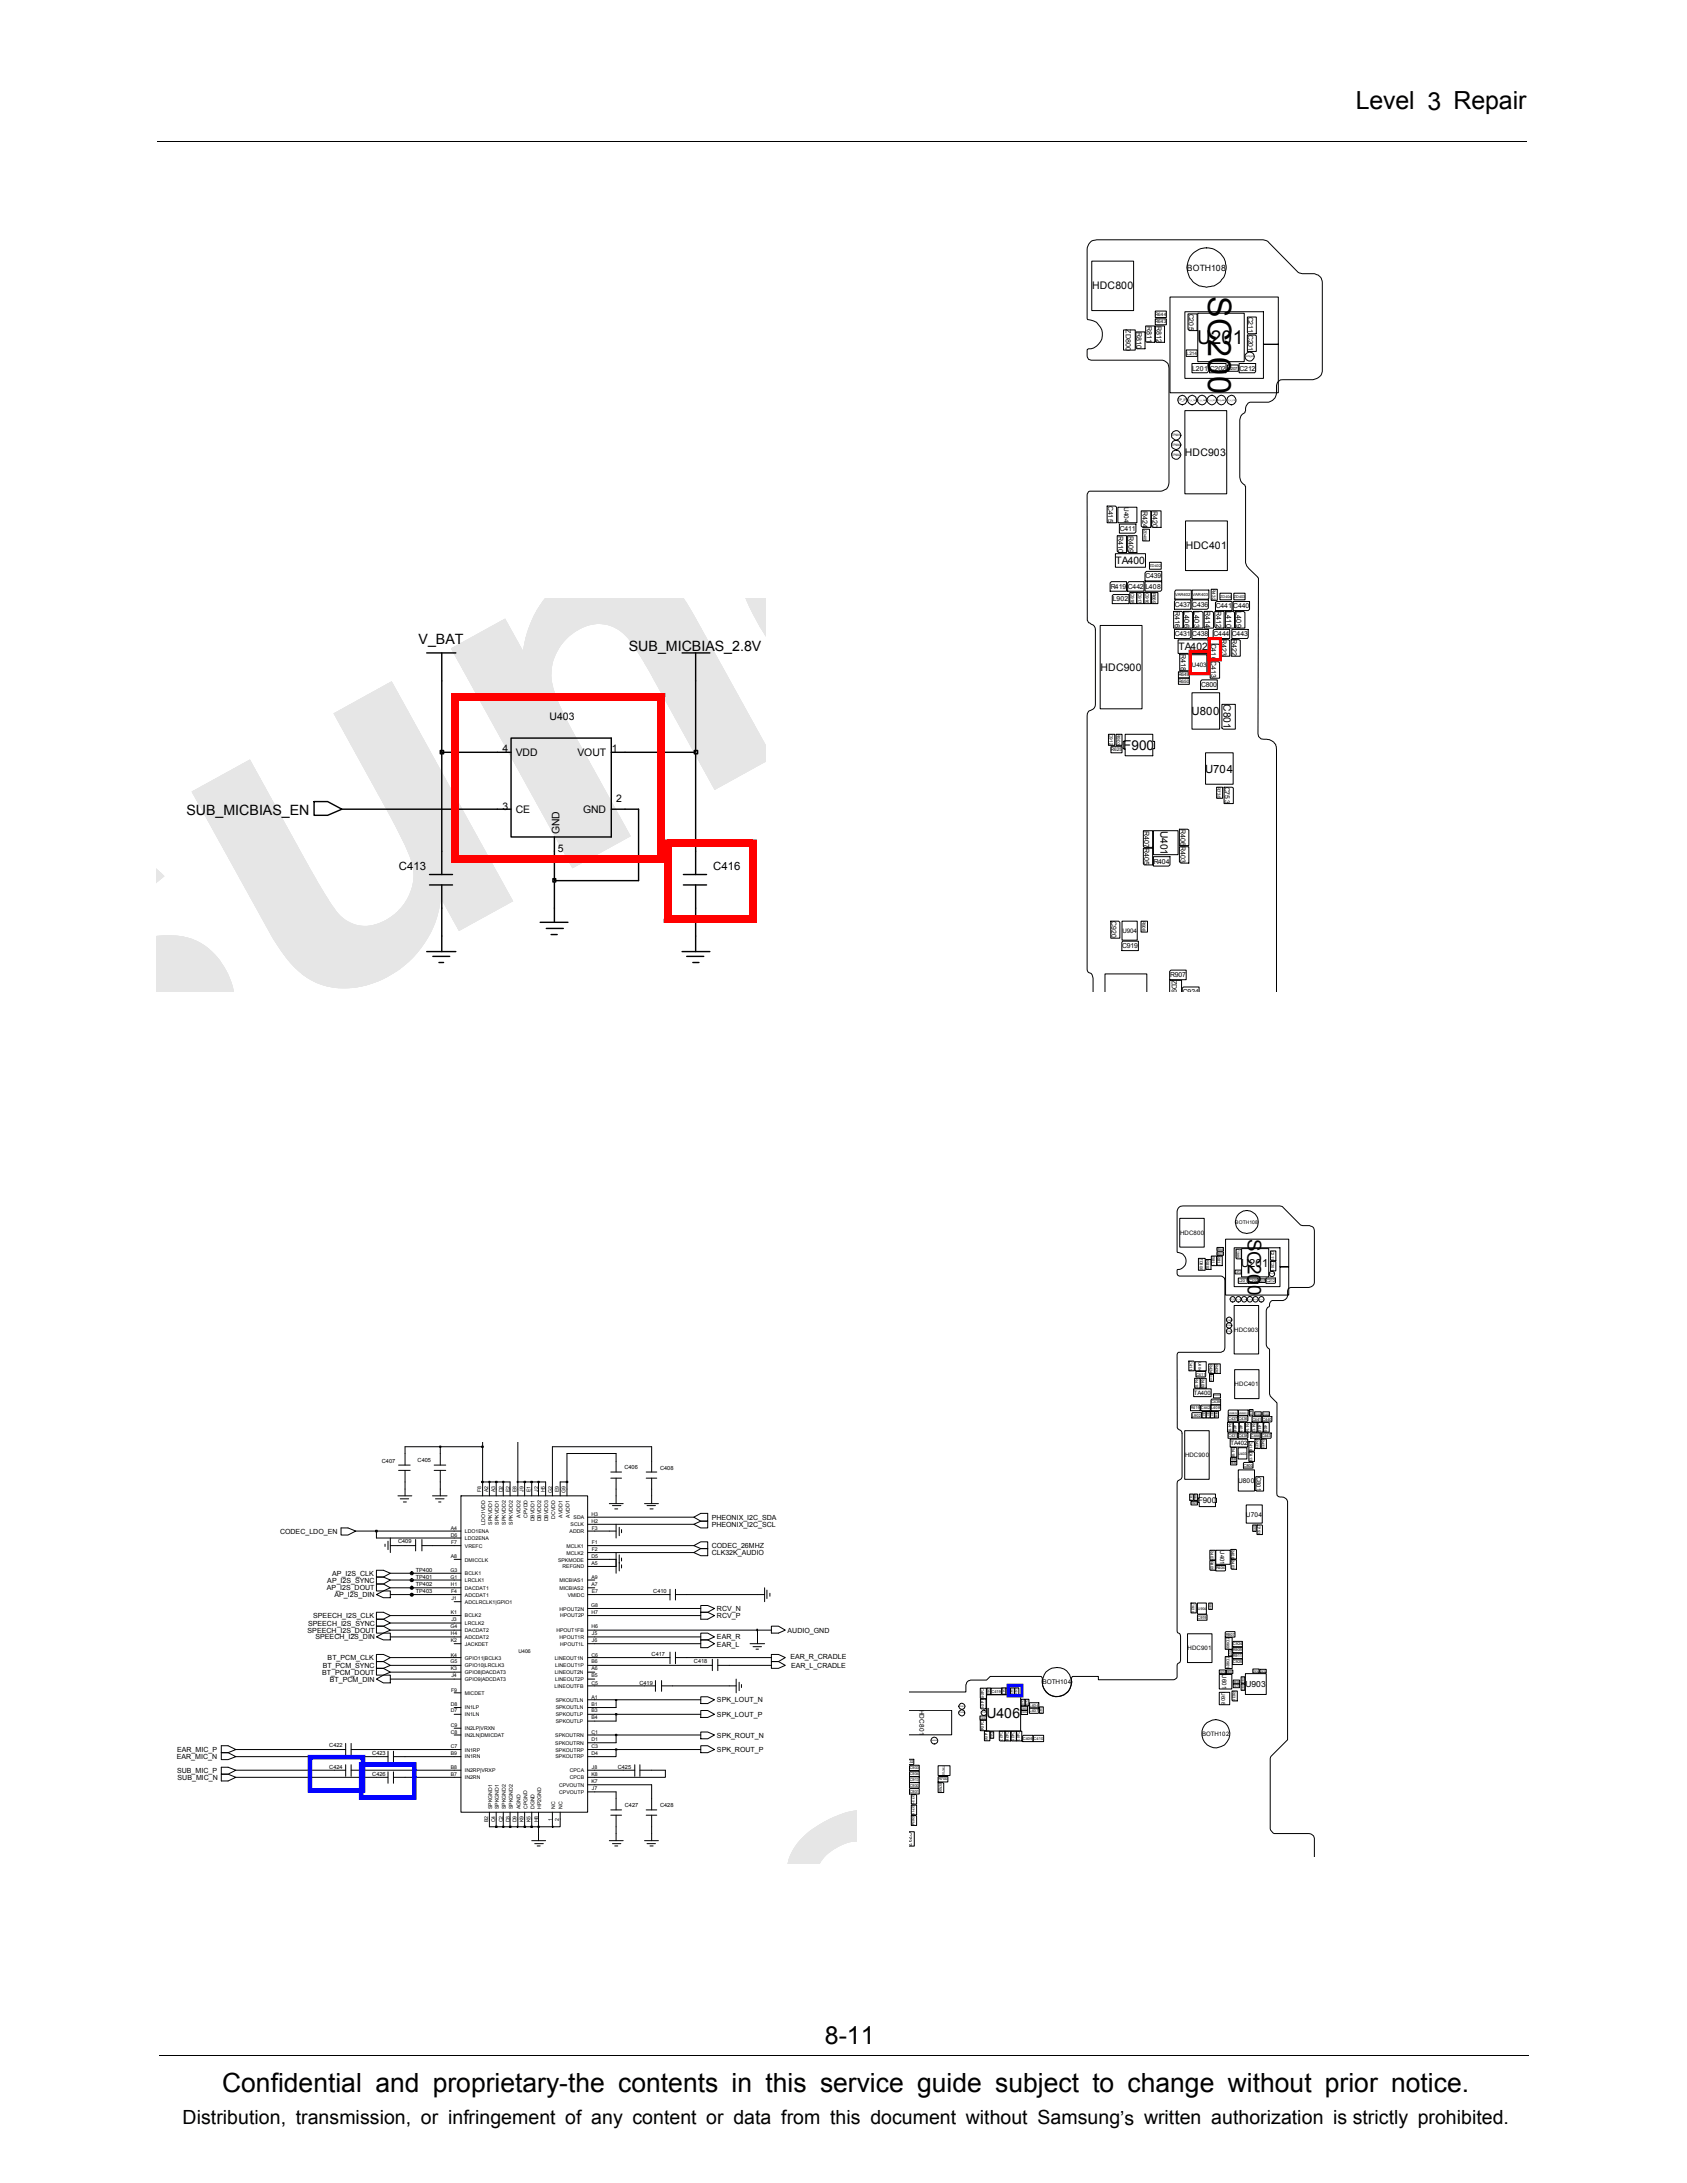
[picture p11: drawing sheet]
<svg xmlns="http://www.w3.org/2000/svg" width="216mm" height="279mm" viewBox="0 0 216 279" stroke-linecap="round" stroke-linejoin="round" font-family="sans-serif">
<defs><g id="words">
<g font-size="4.1">
<text x="154.6" y="40.6" transform="rotate(90 154.6 40.6)">C200</text>
<text x="154.6" y="37.9" transform="rotate(90 154.6 37.9)">S</text>
</g>
<text font-size="3.4" x="28.4" y="267.7">Confidential and proprietary-the contents in this service guide subject to change without prior notice.</text>
<g font-size="3.2">
<text x="173.5" y="14">Level 3 Repair</text>
<text x="105.6" y="261.6">8-11</text>
</g>
<text font-size="2.5" x="23.4" y="271.9">Distribution, transmission, or infringement of any content or data from this document without Samsung’s written authorization is strictly prohibited.</text>
<g font-size="2.4">
<text x="153.2" y="44.1">U201</text>
<text x="159.7" y="160.1" transform="rotate(90 159.7 160.1)">C200</text>
<text x="159.7" y="158.5" transform="rotate(90 159.7 158.5)">S</text>
</g>
<g font-size="1.8">
<text x="53.6" y="82.5">V_BAT</text>
<text x="80.5" y="83.3">SUB_MICBIAS_2.8V</text>
<text x="23.9" y="104.3">SUB_MICBIAS_EN</text>
<text x="126.3" y="219.9">U406</text>
</g>
<text font-size="1.7" x="143.7" y="96">F900</text>
<g font-size="1.5">
<text x="152.5" y="91.5">U800</text>
<text x="154.2" y="98.9">U704</text>
<text x="51.1" y="111.3">C413</text>
<text x="91.3" y="111.3">C416</text>
</g>
<text font-size="1.4" x="158.9" y="162.1">U201</text>
<g font-size="1.3">
<text x="139.8" y="37">HDC800</text>
<text x="151.6" y="58.4">HDC903</text>
<text x="151.8" y="70.3">HDC401</text>
<text x="142.8" y="72.2">TA400</text>
<text x="150.8" y="83.2">TA402</text>
<text x="140.8" y="85.9">HDC900</text>
<text x="70.3" y="92.1">U403</text>
<text x="156.6" y="90.1" transform="rotate(90 156.6 90.1)">C801</text>
<text x="64.3" y="96.3">4</text>
<text x="66" y="96.8">VDD</text>
<text x="73.9" y="96.8">VOUT</text>
<text x="78.3" y="96.3">1</text>
<text x="64.3" y="103.6">3</text>
<text x="66" y="104.1">CE</text>
<text x="71.6" y="106.8" transform="rotate(-90 71.6 106.8)">GND</text>
<text x="74.6" y="104.1">GND</text>
<text x="78.8" y="102.6">2</text>
<text x="148.5" y="106.3" transform="rotate(90 148.5 106.3)">U401</text>
<text x="71.4" y="109">5</text>
</g>
<g font-size="1.1">
<text x="151.9" y="34.6">BOTH108</text>
<text x="159.4" y="215.9">U903</text>
</g>
<text font-size="1" x="153.3" y="192.4">F900</text>
<g font-size=".9">
<text x="146.8" y="41.7" transform="rotate(90 146.8 41.7)">R811</text>
<text x="148" y="41.7" transform="rotate(90 148 41.7)">R812</text>
<text x="152.1" y="40.2" transform="rotate(90 152.1 40.2)">C205</text>
<text x="159.7" y="40.5" transform="rotate(90 159.7 40.5)">C211 C201</text>
<text x="144.1" y="42.1" transform="rotate(90 144.1 42.1)">ZD800</text>
<text x="145.5" y="42.5" transform="rotate(90 145.5 42.5)">R810</text>
<text x="152.6" y="47.4">L201 C202</text>
<text x="158.6" y="47.4">C212</text>
<text x="141.8" y="64.7" transform="rotate(90 141.8 64.7)">C415</text>
<text x="146.2" y="65.3" transform="rotate(90 146.2 65.3)">R424</text>
<text x="147.5" y="65.3" transform="rotate(90 147.5 65.3)">R420</text>
<text x="143.1" y="68.6" transform="rotate(90 143.1 68.6)">R410</text>
<text x="143.3" y="67.9">C411</text>
<text x="144.4" y="68.6" transform="rotate(90 144.4 68.6)">R409</text>
<text x="142.2" y="75.4">R419 C442 L408</text>
<text x="142.4" y="77">L902</text>
<text x="146.6" y="74">C439</text>
<text x="150.3" y="77.7">C437 C436</text>
<text x="155.6" y="77.8">C441 C440</text>
<text x="150.3" y="81.4">C431 C438</text>
<text x="150.4" y="78.2" transform="rotate(90 150.4 78.2)">R416</text>
<text x="151.1" y="83.7" transform="rotate(90 151.1 83.7)">R418</text>
<text x="151.6" y="78.2" transform="rotate(90 151.6 78.2)">L406</text>
<text x="152.8" y="78.2" transform="rotate(90 152.8 78.2)">L403</text>
<text x="154.2" y="78.2" transform="rotate(90 154.2 78.2)">R414</text>
<text x="155" y="82.4" transform="rotate(90 155 82.4)">C416C413</text>
<text x="155.3" y="81.4">C444 C443</text>
<text x="155.6" y="78.2" transform="rotate(90 155.6 78.2)">R412</text>
<text x="156.3" y="81.8" transform="rotate(90 156.3 81.8)">R423</text>
<text x="156.9" y="78.2" transform="rotate(90 156.9 78.2)">L410</text>
<text x="157.6" y="81.8" transform="rotate(90 157.6 81.8)">R422</text>
<text x="158.2" y="78.2" transform="rotate(90 158.2 78.2)">L409</text>
<text x="153.7" y="87.9">C800</text>
<text x="156.8" y="100.7" transform="rotate(90 156.8 100.7)">C753</text>
<text x="146.4" y="106.3" transform="rotate(90 146.4 106.3)">R407R405</text>
<text x="151.1" y="106.1" transform="rotate(90 151.1 106.1)">R406R403</text>
<text x="147.7" y="110.5">R404</text>
<text x="142.3" y="117.9" transform="rotate(90 142.3 117.9)">C920</text>
<text x="143.6" y="121.3">C919</text>
<text x="149.8" y="125.1">R907</text>
<text x="150" y="125.4" transform="rotate(90 150 125.4)">ZD9</text>
<text x="151.4" y="127.2">C924</text>
<text x="35.8" y="196.3">CODEC_LDO_EN</text>
<text x="91.1" y="194.5">PHEONIX_I2C_SDA</text>
<text x="91.1" y="195.4">PHEONIX_I2C_SCL</text>
<text x="41.8" y="203.6">AP_I2S_DOUT</text>
<text x="41.9" y="202.6">AP_I2S_SYNC</text>
<text x="42.5" y="201.7">AP_I2S_CLK</text>
<text x="91.1" y="199.1">CLK32K_AUDIO</text>
<text x="91.1" y="198.2">CODEC_26MHZ</text>
<text x="39.4" y="209">SPEECH_I2S_DOUT</text>
<text x="39.4" y="208.1">SPEECH_I2S_SYNC</text>
<text x="40.1" y="207.1">SPEECH_I2S_CLK</text>
<text x="40.4" y="209.8">SPEECH_I2S_DIN</text>
<text x="42.8" y="204.4">AP_I2S_DIN</text>
<text x="91.8" y="209.8">EAR_R</text>
<text x="91.8" y="207.1">RCV_P</text>
<text x="91.8" y="206.2">RCV_N</text>
<text x="100.8" y="209">AUDIO_GND</text>
<text x="41.2" y="214.3">BT_PCM_DOUT</text>
<text x="41.3" y="213.5">BT_PCM_SYNC</text>
<text x="41.9" y="212.5">BT_PCM_CLK</text>
<text x="42.2" y="215.2">BT_PCM_DIN</text>
<text x="91.8" y="210.7">EAR_L</text>
<text x="101.2" y="212.3">EAR_R_CRADLE</text>
<text x="101.2" y="213.5">EAR_L_CRADLE</text>
<text x="91.8" y="219.8">SPK_LOUT_P</text>
<text x="91.8" y="217.9">SPK_LOUT_N</text>
<text x="22.6" y="225.1">EAR_MIC_N</text>
<text x="22.7" y="224.3">EAR_MIC_P</text>
<text x="22.7" y="226.9">SUB_MIC_P</text>
<text x="22.7" y="227.8">SUB_MIC_N</text>
<text x="91.8" y="224.3">SPK_ROUT_P</text>
<text x="91.8" y="222.4">SPK_ROUT_N</text>
</g>
<g font-size=".8">
<text x="143.8" y="64.9" transform="rotate(90 143.8 64.9)">U404</text>
<text x="152.5" y="85.4">U403</text>
<text x="143.7" y="119.4">U904</text>
<text x="151" y="158">HDC800</text>
<text x="157.9" y="170.5">HDC903</text>
<text x="152.8" y="178.5">TA400</text>
<text x="158" y="177.4">HDC401</text>
<text x="157.5" y="185">TA402</text>
<text x="151.7" y="186.5">HDC900</text>
<text x="158.5" y="189.8">U800</text>
<text x="160.8" y="189" transform="rotate(90 160.8 189)">C801</text>
<text x="159.4" y="194.1">U704</text>
<text x="156.1" y="198.4" transform="rotate(90 156.1 198.4)">U401</text>
<text x="133.4" y="215.6">BOTH104</text>
<text x="152" y="211.2">HDC901</text>
<text x="156.4" y="214.3" transform="rotate(90 156.4 214.3)">U601</text>
<text x="117.7" y="218.8" transform="rotate(90 117.7 218.8)">HDC801</text>
<text x="153.8" y="222.2">BOTH102</text>
<text x="116.1" y="234.4" transform="rotate(90 116.1 234.4)">C737</text>
</g>
<g font-size=".7">
<text x="48.9" y="187.2">C407</text>
<text x="53.4" y="187.1">C405</text>
<text x="61.6" y="191" transform="rotate(-90 61.6 191)">F8</text>
<text x="62.5" y="191" transform="rotate(-90 62.5 191)">A2</text>
<text x="63.4" y="191" transform="rotate(-90 63.4 191)">A3</text>
<text x="64.4" y="191" transform="rotate(-90 64.4 191)">D2</text>
<text x="65.2" y="191" transform="rotate(-90 65.2 191)">E2</text>
<text x="66.1" y="191" transform="rotate(-90 66.1 191)">E8</text>
<text x="67" y="190.9" transform="rotate(-90 67 190.9)">J9</text>
<text x="67.9" y="191" transform="rotate(-90 67.9 191)">E1</text>
<text x="68.9" y="190.9" transform="rotate(-90 68.9 190.9)">J2</text>
<text x="69.7" y="191" transform="rotate(-90 69.7 191)">H5</text>
<text x="70.7" y="191" transform="rotate(-90 70.7 191)">G2</text>
<text x="71.5" y="191" transform="rotate(-90 71.5 191)">E9</text>
<text x="72.4" y="191" transform="rotate(-90 72.4 191)">G9</text>
<text x="79.9" y="188">C406</text>
<text x="84.5" y="188.1">C408</text>
<text x="50.9" y="197.5">C409</text>
<text x="57.7" y="196.7">D6</text>
<text x="57.7" y="195.8">A4</text>
<text x="57.7" y="197.6">F7</text>
<text x="59.5" y="197.1">LDO2ENA</text>
<text x="59.5" y="196.2">LDO1ENA</text>
<text x="62.1" y="195.2" transform="rotate(-90 62.1 195.2)">LDO1VDD</text>
<text x="63" y="195.1" transform="rotate(-90 63 195.1)">SPKVDD1</text>
<text x="63.9" y="195.1" transform="rotate(-90 63.9 195.1)">SPKVDD1</text>
<text x="64.7" y="195.1" transform="rotate(-90 64.7 195.1)">SPKVDD2</text>
<text x="65.6" y="195.1" transform="rotate(-90 65.6 195.1)">SPKVDD2</text>
<text x="66.6" y="194.2" transform="rotate(-90 66.6 194.2)">AVDD2</text>
<text x="67.5" y="194.3" transform="rotate(-90 67.5 194.3)">CPVDD</text>
<text x="68.4" y="194.7" transform="rotate(-90 68.4 194.7)">DBVDD1</text>
<text x="69.3" y="194.7" transform="rotate(-90 69.3 194.7)">DBVDD2</text>
<text x="70.1" y="194.7" transform="rotate(-90 70.1 194.7)">DBVDD3</text>
<text x="71" y="194.4" transform="rotate(-90 71 194.4)">DCVDD</text>
<text x="72" y="194.2" transform="rotate(-90 72 194.2)">AVDD1</text>
<text x="72.9" y="196.2">ADDR</text>
<text x="72.9" y="194.2" transform="rotate(-90 72.9 194.2)">AVDD1</text>
<text x="73" y="195.3">SCLK</text>
<text x="73.4" y="194.5">SDA</text>
<text x="75.7" y="194.9">H2</text>
<text x="75.7" y="194">H3</text>
<text x="75.7" y="197.6">F1</text>
<text x="75.7" y="195.8">F3</text>
<text x="53.2" y="203">TP402</text>
<text x="53.2" y="202.1">TP401</text>
<text x="53.2" y="201.2">TP400</text>
<text x="53.2" y="203.9">TP403</text>
<text x="57.7" y="202.1">G1</text>
<text x="57.7" y="201.2">G3</text>
<text x="57.7" y="199.3">A8</text>
<text x="57.7" y="203">H1</text>
<text x="57.7" y="203.9">F4</text>
<text x="59.5" y="199.9">DMICCLK</text>
<text x="59.5" y="198.1">VREFC</text>
<text x="59.5" y="202.5">LRCLK1</text>
<text x="59.5" y="203.5">DACDAT1</text>
<text x="59.5" y="201.6">BCLK1</text>
<text x="71.4" y="199.9">SPKMODE</text>
<text x="71.6" y="202.5">MICBIAS1</text>
<text x="71.6" y="203.5">MICBIAS2</text>
<text x="72" y="200.7">REFGND</text>
<text x="72.5" y="198.1">MCLK1</text>
<text x="72.5" y="199">MCLK2</text>
<text x="75.7" y="202.1">A9</text>
<text x="75.7" y="199.3">D5</text>
<text x="75.7" y="200.3">A5</text>
<text x="75.7" y="203">A7</text>
<text x="75.7" y="203.9">E7</text>
<text x="75.7" y="198.5">F2</text>
<text x="83.6" y="203.9">C410</text>
<text x="57.7" y="208.4">G4</text>
<text x="57.7" y="206.6">K1</text>
<text x="57.7" y="209.3">H4</text>
<text x="57.8" y="204.8">J1</text>
<text x="57.8" y="207.5">J3</text>
<text x="59.5" y="207">BCLK2</text>
<text x="59.5" y="209.7">ADCDAT2</text>
<text x="59.5" y="205.2">ADCLRCLK1|GPIO1</text>
<text x="59.5" y="208">LRCLK2</text>
<text x="59.5" y="208.9">DACDAT2</text>
<text x="59.5" y="204.4">ADCDAT1</text>
<text x="71.2" y="208.9">HPOUT1FB</text>
<text x="71.6" y="206.1">HPOUT2N</text>
<text x="71.6" y="209.7">HPOUT1R</text>
<text x="71.7" y="207">HPOUT2P</text>
<text x="72.7" y="204.4">VMIDC</text>
<text x="75.7" y="205.7">G8</text>
<text x="75.7" y="208.4">H6</text>
<text x="75.7" y="206.6">H7</text>
<text x="75.8" y="209.3">J5</text>
<text x="57.7" y="212.9">G5</text>
<text x="57.7" y="210.2">K2</text>
<text x="57.7" y="213.8">K3</text>
<text x="57.7" y="212">K4</text>
<text x="57.8" y="214.7">J4</text>
<text x="59.5" y="210.7">JACKDET</text>
<text x="59.5" y="214.3">GPIO8|DACDAT3</text>
<text x="59.5" y="212.4">GPIO11|BCLK3</text>
<text x="59.5" y="215.2">GPIO9|ADCDAT3</text>
<text x="59.5" y="213.4">GPIO10|LRCLK3</text>
<text x="66.4" y="211.5">U406</text>
<text x="71" y="212.4">LINEOUT1N</text>
<text x="71" y="214.3">LINEOUT2N</text>
<text x="71.1" y="215.2">LINEOUT2P</text>
<text x="71.1" y="213.4">LINEOUT1P</text>
<text x="71.7" y="210.7">HPOUT1L</text>
<text x="75.7" y="215.6">C5</text>
<text x="75.7" y="212">C6</text>
<text x="75.7" y="214.7">B5</text>
<text x="75.7" y="212.9">B6</text>
<text x="75.7" y="213.8">A6</text>
<text x="75.8" y="210.2">J6</text>
<text x="81.8" y="215.6">C419</text>
<text x="83.4" y="212">C417</text>
<text x="88.8" y="212.8">C418</text>
<text x="57.7" y="219.2">D7</text>
<text x="57.7" y="218.3">D8</text>
<text x="57.7" y="221.9">C8</text>
<text x="57.7" y="221">C9</text>
<text x="57.7" y="216.5">F9</text>
<text x="59.5" y="219.7">IN1LN</text>
<text x="59.5" y="218.8">IN1LP</text>
<text x="59.5" y="216.9">MICDET</text>
<text x="59.5" y="221.4">IN2LP|VRXN</text>
<text x="71" y="216">LINEOUTFB</text>
<text x="71.1" y="218.8">SPKOUTLN</text>
<text x="71.1" y="217.8">SPKOUTLN</text>
<text x="71.1" y="219.7">SPKOUTLP</text>
<text x="71.1" y="220.6">SPKOUTLP</text>
<text x="75.7" y="218.3">B1</text>
<text x="75.7" y="217.4">A1</text>
<text x="75.7" y="220">B4</text>
<text x="75.7" y="219.2">B3</text>
<text x="75.7" y="221.9">C1</text>
<text x="42.1" y="226.4">C424</text>
<text x="42.1" y="223.6">C422</text>
<text x="47.6" y="227.3">C426</text>
<text x="47.6" y="224.6">C423</text>
<text x="57.7" y="223.7">C7</text>
<text x="57.7" y="227.3">B7</text>
<text x="57.7" y="226.4">B8</text>
<text x="57.7" y="224.6">B9</text>
<text x="59.5" y="224.2">IN1RP</text>
<text x="59.5" y="222.3">IN2LN|DMICDAT</text>
<text x="59.5" y="227.7">IN2RN</text>
<text x="59.5" y="226.8">IN2RP|VRXP</text>
<text x="59.5" y="225.1">IN1RN</text>
<text x="71.1" y="223.3">SPKOUTRN</text>
<text x="71.1" y="222.3">SPKOUTRN</text>
<text x="71.1" y="225.1">SPKOUTRP</text>
<text x="71.1" y="224.2">SPKOUTRP</text>
<text x="72.9" y="226.8">CPCA</text>
<text x="72.9" y="227.7">CPCB</text>
<text x="75.7" y="224.6">D4</text>
<text x="75.7" y="223.7">C3</text>
<text x="75.7" y="222.8">D1</text>
<text x="75.7" y="227.3">K8</text>
<text x="75.8" y="226.4">J8</text>
<text x="79.1" y="226.4">C425</text>
<text x="62.5" y="233.3" transform="rotate(-90 62.5 233.3)">B2</text>
<text x="63" y="231.6" transform="rotate(-90 63 231.6)">SPKGND1</text>
<text x="63.4" y="233.3" transform="rotate(-90 63.4 233.3)">C4</text>
<text x="63.9" y="231.6" transform="rotate(-90 63.9 231.6)">SPKGND1</text>
<text x="64.4" y="233.3" transform="rotate(-90 64.4 233.3)">C2</text>
<text x="64.7" y="231.6" transform="rotate(-90 64.7 231.6)">SPKGND2</text>
<text x="65.2" y="233.3" transform="rotate(-90 65.2 233.3)">D3</text>
<text x="65.6" y="231.6" transform="rotate(-90 65.6 231.6)">SPKGND2</text>
<text x="66.1" y="233.3" transform="rotate(-90 66.1 233.3)">D9</text>
<text x="66.6" y="231.6" transform="rotate(-90 66.6 231.6)">AGND</text>
<text x="67" y="233.3" transform="rotate(-90 67 233.3)">K9</text>
<text x="67.5" y="231.6" transform="rotate(-90 67.5 231.6)">CPGND</text>
<text x="67.9" y="233.3" transform="rotate(-90 67.9 233.3)">K5</text>
<text x="68.4" y="231.6" transform="rotate(-90 68.4 231.6)">DGND</text>
<text x="68.9" y="233.3" transform="rotate(-90 68.9 233.3)">H8</text>
<text x="69.3" y="231.6" transform="rotate(-90 69.3 231.6)">HP2GND</text>
<text x="70.7" y="233" transform="rotate(-90 70.7 233)">1</text>
<text x="71" y="231.6" transform="rotate(-90 71 231.6)">NC</text>
<text x="71.5" y="233" transform="rotate(-90 71.5 233)">2</text>
<text x="71.5" y="228.7">CPVOUTN</text>
<text x="71.6" y="229.6">CPVOUTP</text>
<text x="72" y="231.6" transform="rotate(-90 72 231.6)">NC</text>
<text x="75.7" y="228.2">K7</text>
<text x="75.8" y="229.1">J7</text>
<text x="80" y="231.2">C427</text>
<text x="84.5" y="231.2">C428</text>
</g>
<g font-size=".6">
<text x="147.8" y="41.4">R643</text>
<text x="147.8" y="40.4">R644</text>
<text x="151.8" y="45.4">L214</text>
<text x="144.7" y="75.8" transform="rotate(90 144.7 75.8)">C918</text>
<text x="145.6" y="75.8" transform="rotate(90 145.6 75.8)">C917</text>
<text x="146.6" y="75.8" transform="rotate(90 146.6 75.8)">C916</text>
<text x="147.5" y="75.8" transform="rotate(90 147.5 75.8)">R669</text>
<text x="155.1" y="75.4" transform="rotate(90 155.1 75.4)">R432</text>
<text x="150.8" y="86.6">R649</text>
<text x="150.8" y="87.4">R650</text>
<text x="142" y="93.9" transform="rotate(90 142 93.9)">C912</text>
<text x="142.9" y="94" transform="rotate(90 142.9 94)">R903</text>
<text x="142.2" y="96.2">R625</text>
<text x="155.8" y="100.7" transform="rotate(90 155.8 100.7)">R735</text>
<text x="146.2" y="117.9" transform="rotate(90 146.2 117.9)">R908</text>
<text x="158.1" y="156.6">BOTH108</text>
<text x="156.3" y="216.6" transform="rotate(90 156.3 216.6)">U608</text>
</g>
<g font-size=".5">
<text x="157.1" y="47.3">C207</text>
<text x="146.4" y="67.8" transform="rotate(90 146.4 67.8)">ZD405</text>
<text x="147.1" y="72.5">ZD402</text>
<text x="150.4" y="76.3">VAR402 VAR403</text>
<text x="156.2" y="76.5">ZD404 ZD403</text>
<text x="153.5" y="161" transform="rotate(90 153.5 161)">ZD800</text>
<text x="154.3" y="161.2" transform="rotate(90 154.3 161.2)">R810</text>
<text x="155.1" y="160.8" transform="rotate(90 155.1 160.8)">R811</text>
<text x="155.8" y="160.8" transform="rotate(90 155.8 160.8)">R812</text>
<text x="158.2" y="159.9" transform="rotate(90 158.2 159.9)">C205</text>
<text x="162.7" y="160.1" transform="rotate(90 162.7 160.1)">C211 C201</text>
<text x="158.5" y="164.1">L201 C202</text>
<text x="162" y="164.1">C212</text>
<text x="152.2" y="174.2" transform="rotate(90 152.2 174.2)">C415</text>
<text x="153" y="176.4" transform="rotate(90 153 176.4)">R410</text>
<text x="153.1" y="176.1">C411</text>
<text x="153.4" y="174.3" transform="rotate(90 153.4 174.3)">U404</text>
<text x="153.8" y="176.4" transform="rotate(90 153.8 176.4)">R409</text>
<text x="154.8" y="174.5" transform="rotate(90 154.8 174.5)">R424</text>
<text x="155" y="179.6">C439</text>
<text x="155.5" y="174.5" transform="rotate(90 155.5 174.5)">R420</text>
<text x="152.4" y="180.4">R419 C442 L408</text>
<text x="152.6" y="181.3">L902</text>
<text x="157.2" y="183.9">C431 C438</text>
<text x="157.2" y="181.7">C437 C436</text>
<text x="157.2" y="182.1" transform="rotate(90 157.2 182.1)">R416</text>
<text x="157.6" y="185.2" transform="rotate(90 157.6 185.2)">R418</text>
<text x="157.9" y="182.1" transform="rotate(90 157.9 182.1)">L406</text>
<text x="158.6" y="182.1" transform="rotate(90 158.6 182.1)">L403</text>
<text x="159.5" y="182.1" transform="rotate(90 159.5 182.1)">R414</text>
<text x="159.9" y="184.5" transform="rotate(90 159.9 184.5)">C416C413</text>
<text x="160.1" y="183.9">C444 C443</text>
<text x="160.3" y="182.1" transform="rotate(90 160.3 182.1)">R412</text>
<text x="160.3" y="181.8">C441 C440</text>
<text x="160.7" y="184.1" transform="rotate(90 160.7 184.1)">R423</text>
<text x="161" y="182.1" transform="rotate(90 161 182.1)">L410</text>
<text x="161.5" y="184.1" transform="rotate(90 161.5 184.1)">R422</text>
<text x="161.8" y="182.1" transform="rotate(90 161.8 182.1)">L409</text>
<text x="158.5" y="186.2">U403</text>
<text x="159.2" y="187.7">C800</text>
<text x="161" y="195.1" transform="rotate(90 161 195.1)">C753</text>
<text x="154.9" y="198.4" transform="rotate(90 154.9 198.4)">R407R405</text>
<text x="155.6" y="200.9">R404</text>
<text x="157.6" y="198.3" transform="rotate(90 157.6 198.3)">R406R403</text>
<text x="152.5" y="205.2" transform="rotate(90 152.5 205.2)">C920</text>
<text x="153.2" y="207.2">C919</text>
<text x="153.3" y="206.1">U904</text>
<text x="156.9" y="209.4">R907</text>
<text x="157" y="209.5" transform="rotate(90 157 209.5)">ZD900</text>
<text x="157" y="212" transform="rotate(90 157 212)">ZD901</text>
<text x="157.8" y="210.6">C924</text>
<text x="157.8" y="212.9">C925</text>
<text x="157.8" y="211.3">R909</text>
<text x="157.8" y="212.1">R911</text>
<text x="125.5" y="216" transform="rotate(90 125.5 216)">C405L401</text>
<text x="125.5" y="220.2" transform="rotate(90 125.5 220.2)">C404</text>
<text x="126" y="221.5" transform="rotate(90 126 221.5)">L400</text>
<text x="126.9" y="216.6">C419</text>
<text x="128" y="221.6" transform="rotate(90 128 221.6)">C427</text>
<text x="128.7" y="221.6" transform="rotate(90 128.7 221.6)">C428</text>
<text x="129.4" y="221.6" transform="rotate(90 129.4 221.6)">C425</text>
<text x="130.2" y="221.6" transform="rotate(90 130.2 221.6)">C403</text>
<text x="131.7" y="218.4">L404</text>
<text x="131.7" y="219.1">L407</text>
<text x="157.7" y="216.4" transform="rotate(90 157.7 216.4)">R630</text>
<text x="116.4" y="225.7">32</text>
<text x="116.4" y="226.5">C933</text>
<text x="116.4" y="227.2">C934</text>
<text x="116.4" y="227.9">C913</text>
<text x="120.1" y="227.9">R700</text>
<text x="130.9" y="222.7">C406 C410</text>
<text x="116.4" y="228.7">C930</text>
<text x="116.4" y="229.4">C931</text>
<text x="116.7" y="229.7" transform="rotate(90 116.7 229.7)">R721R715R624</text>
<text x="120.2" y="228.2" transform="rotate(90 120.2 228.2)">R705</text>
</g>
<g font-size=".4">
<text x="150.7" y="51.4">TP_IF</text>
<text x="149.9" y="57.1">TP900</text>
<text x="149.9" y="55.9">TP901</text>
<text x="149.9" y="58.4">TP902</text>
<text x="120.6" y="226" transform="rotate(90 120.6 226)">TR700</text>
</g>
<g font-size=".3">
<text x="159.4" y="45.7">GPS_EN</text>
<text x="155.7" y="160.6">R643</text>
<text x="155.7" y="160">R644</text>
<text x="158.1" y="162.9">L214</text>
<text x="161.1" y="164">C207</text>
<text x="154.9" y="176" transform="rotate(90 154.9 176)">ZD405</text>
<text x="155.3" y="178.7">ZD402</text>
<text x="153.9" y="180.7" transform="rotate(90 153.9 180.7)">C918</text>
<text x="154.5" y="180.7" transform="rotate(90 154.5 180.7)">C917</text>
<text x="155" y="180.7" transform="rotate(90 155 180.7)">C916</text>
<text x="155.6" y="180.7" transform="rotate(90 155.6 180.7)">R669</text>
<text x="157.2" y="180.9">VAR402 VAR403</text>
<text x="160" y="180.4" transform="rotate(90 160 180.4)">R432</text>
<text x="160.6" y="181.1">ZD404</text>
<text x="161.6" y="181.1">ZD403</text>
<text x="152.3" y="191.2" transform="rotate(90 152.3 191.2)">C912</text>
<text x="152.9" y="191.2" transform="rotate(90 152.9 191.2)">R903</text>
<text x="157.5" y="186.9">R649</text>
<text x="157.5" y="187.4">R650</text>
<text x="152.4" y="192.5">R625</text>
<text x="160.4" y="195.2" transform="rotate(90 160.4 195.2)">R735</text>
<text x="154.8" y="205.1" transform="rotate(90 154.8 205.1)">R908</text>
<text x="156.1" y="214.1">C679 R639</text>
<text x="157.3" y="211.1" transform="rotate(90 157.3 211.1)">C921</text>
<text x="157.8" y="215.4">R638</text>
<text x="157.9" y="215.9">C678</text>
<text x="158.9" y="214.6" transform="rotate(90 158.9 214.6)">R904 R906</text>
<text x="160.4" y="214">C914 C915</text>
<text x="125.4" y="220">C408</text>
<text x="126.4" y="216" transform="rotate(90 126.4 216)">C407</text>
<text x="126.8" y="221.6" transform="rotate(90 126.8 221.6)">C402</text>
<text x="128.3" y="216" transform="rotate(90 128.3 216)">C417</text>
<text x="128.9" y="216" transform="rotate(90 128.9 216)">C418</text>
<text x="129.4" y="216" transform="rotate(90 129.4 216)">C426</text>
<text x="130" y="216" transform="rotate(90 130 216)">C424</text>
<text x="130.7" y="219.3">C409</text>
<text x="130.7" y="218.8">C423</text>
<text x="130.8" y="217.5" transform="rotate(90 130.8 217.5)">C422</text>
<text x="131.3" y="217.5" transform="rotate(90 131.3 217.5)">C432</text>
<text x="133.1" y="218.4" transform="rotate(90 133.1 218.4)">C429</text>
</g>
<g font-size=".2">
<text x="152" y="51.3">TP_U_TXD TP_U_RXD TP_U_RTS</text>
<text x="155.8" y="51.3">GPS_nRST TP_U_CTS</text>
<text x="157.4" y="166.4">TP_IF</text>
<text x="156.9" y="169.7">TP900</text>
<text x="156.9" y="169">TP901</text>
<text x="156.9" y="170.5">TP902</text>
<text x="122.7" y="219.3">TP400</text>
<text x="122.7" y="218.5">TP403</text>
<text x="125.6" y="219.3">TP700</text>
<text x="119.1" y="222.9">CMC800</text>
</g>
</g></defs>
<path d="M20.2 18.1h175.3M20.4 263h175.3" fill="none" stroke="#000" stroke-width=".13"/>
<g fill="#e6e6e6">
<path d="M20 124.7v2.2zM20 108.7v2.4l1 1-1 5.2v-1.6v7.2v-3a8.1 8.1 0 0 1 7.2 2 10.5 10.5 0 0 1 2.8 5h.1h-10.1h2.4h-2.4zM24.5 101.3l7.5-4.1 7.1 13a43.9 43.9 0 0 0 4.4 7 4.7 4.7 0 0 0 5.9 .6 6.5 6.5 0 0 0 2.6-9.2l-2.4-4.7-6.9-12.6 7.4-4.1 15.6 28.1-7 3.8-2.3-4.2a12.8 12.8 0 0 1-13.1 11.6 9 9 0 0 1-6.7-4l-1.7-2.4zM57.7 83l6.9-3.8 2.3 4.1a14.3 14.3 0 0 1 2.6-6.5l.5-.3h17.2l.8 .8 1.2 2.2 8.8 17.5-6.5 4.1-8.3-14.9-1.6-2.8a7 7 0 0 0-3.4-3.3 5.3 5.3 0 0 0-5.4 1.4 6.6 6.6 0 0 0-1.5 7.9l1.7 3.8 7.7 13.8-7.4 4.1zM93.9 76.5h4.1v24.2v-22.5v10.8v-7.5l-1.6-2.8-.8-1.8-.4-.4zM98 76.5v4.5z"/>
<path d="M20 126.9h3.5zM20 126.9h36.8zM27.1 126.9h16.5zM51.5 126.9h32.3zM59.4 126.9h12.3zM78.7 126.9h19.3zM98 113.7v13.2zM98 103.2v11zM98 113.9v13zM98 100.1v26.8zM98 115.8v11.1zM98 78.3v42.9z"/>
<path d="M20 124.7v2.2zM20 108.7v2.4l1 1-1 5.2v-1.6v7.2v-3a8.1 8.1 0 0 1 7.2 2 10.5 10.5 0 0 1 2.8 5h.1h-10.1h2.4h-2.4zM24.5 101.3l7.5-4.1 7.1 13a43.9 43.9 0 0 0 4.4 7 4.7 4.7 0 0 0 5.9 .6 6.5 6.5 0 0 0 2.6-9.2l-2.4-4.7-6.9-12.6 7.4-4.1 15.6 28.1-7 3.8-2.3-4.2a12.8 12.8 0 0 1-13.1 11.6 9 9 0 0 1-6.7-4l-1.7-2.4zM57.7 83l6.9-3.8 2.3 4.1a14.3 14.3 0 0 1 2.6-6.5l.5-.3h17.2l.8 .8 1.2 2.2 8.8 17.5-6.5 4.1-8.3-14.9-1.6-2.8a7 7 0 0 0-3.4-3.3 5.3 5.3 0 0 0-5.4 1.4 6.6 6.6 0 0 0-1.5 7.9l1.7 3.8 7.7 13.8-7.4 4.1zM93.9 76.5h4.1v24.2v-22.5v10.8v-7.5l-1.6-2.8-.8-1.8-.4-.4zM98 76.5v4.5z"/>
<path d="M20 126.9h3.5zM20 126.9h36.8zM27.1 126.9h16.5zM51.5 126.9h32.3zM59.4 126.9h12.3zM78.7 126.9h19.3zM98 113.7v13.2zM98 103.2v11zM98 113.9v13zM98 100.1v26.8zM98 115.8v11.1zM98 78.3v42.9z"/>
<path d="M20 124.7v2.2zM20 108.7v2.4l1 1-1 5.2v-1.6v7.2v-3a8.1 8.1 0 0 1 7.2 2 10.5 10.5 0 0 1 2.8 5h.1h-10.1h2.4h-2.4zM24.5 101.3l7.5-4.1 7.1 13a43.9 43.9 0 0 0 4.4 7 4.7 4.7 0 0 0 5.9 .6 6.5 6.5 0 0 0 2.6-9.2l-2.4-4.7-6.9-12.6 7.4-4.1 15.6 28.1-7 3.8-2.3-4.2a12.8 12.8 0 0 1-13.1 11.6 9 9 0 0 1-6.7-4l-1.7-2.4zM57.7 83l6.9-3.8 2.3 4.1a14.3 14.3 0 0 1 2.6-6.5l.5-.3h17.2l.8 .8 1.2 2.2 8.8 17.5-6.5 4.1-8.3-14.9-1.6-2.8a7 7 0 0 0-3.4-3.3 5.3 5.3 0 0 0-5.4 1.4 6.6 6.6 0 0 0-1.5 7.9l1.7 3.8 7.7 13.8-7.4 4.1zM93.9 76.5h4.1v24.2v-22.5v10.8v-7.5l-1.6-2.8-.8-1.8-.4-.4zM98 76.5v4.5z"/>
<path d="M20 126.9h3.5zM20 126.9h36.8zM27.1 126.9h16.5zM51.5 126.9h32.3zM59.4 126.9h12.3zM78.7 126.9h19.3zM98 113.7v13.2zM98 103.2v11zM98 113.9v13zM98 100.1v26.8zM98 115.8v11.1zM98 78.3v42.9z"/>
<path d="M20 124.7v2.2zM20 108.7v2.4l1 1-1 5.2v-1.6v7.2v-3a8.1 8.1 0 0 1 7.2 2 10.5 10.5 0 0 1 2.8 5h.1h-10.1h2.4h-2.4zM24.5 101.3l7.5-4.1 7.1 13a43.9 43.9 0 0 0 4.4 7 4.7 4.7 0 0 0 5.9 .6 6.5 6.5 0 0 0 2.6-9.2l-2.4-4.7-6.9-12.6 7.4-4.1 15.6 28.1-7 3.8-2.3-4.2a12.8 12.8 0 0 1-13.1 11.6 9 9 0 0 1-6.7-4l-1.7-2.4zM57.7 83l6.9-3.8 2.3 4.1a14.3 14.3 0 0 1 2.6-6.5l.5-.3h17.2l.8 .8 1.2 2.2 8.8 17.5-6.5 4.1-8.3-14.9-1.6-2.8a7 7 0 0 0-3.4-3.3 5.3 5.3 0 0 0-5.4 1.4 6.6 6.6 0 0 0-1.5 7.9l1.7 3.8 7.7 13.8-7.4 4.1zM93.9 76.5h4.1v24.2v-22.5v10.8v-7.5l-1.6-2.8-.8-1.8-.4-.4zM98 76.5v4.5z"/>
<path d="M20 126.9h3.5zM20 126.9h36.8zM27.1 126.9h16.5zM51.5 126.9h32.3zM59.4 126.9h12.3zM78.7 126.9h19.3zM98 113.7v13.2zM98 103.2v11zM98 113.9v13zM98 100.1v26.8zM98 115.8v11.1zM98 78.3v42.9z"/>
</g>
<g fill="none" stroke="#000" stroke-width=".18">
<path d="M54.6 83.6h3.7M56.5 83.6v3.5M63.6 96.3h1.8M65.4 94.5h12.8v12.6h-12.8zM78.2 96.3h1.8M87.3 83.6h3.5M89 83.6v3.5M40.2 102.6h1.7l1.9 1-1.9 .8h-1.7zM55 111.9h2.9M55 113.3h2.9M56.5 108.9v3M56.5 113.3v8.5"/>
<path d="M63.6 103.6h1.8M69.1 118h3.6M69.9 118.8h2.2M70.5 119.6h.8M71 107.1v1.8M71 112.7v5.3M78.2 103.6h1.8M87.5 111.9h2.9M87.5 113.3h2.9M89 108.9v3M89 113.3v8.5M54.6 121.8h3.7"/>
<path d="M55.4 122.4h2.2M56.2 123.2h.6M87.3 121.8h3.5M87.9 122.4h2.2M88.7 123.2h.8"/>
</g>
<path d="M70.8 112.5h.3v.4h-.3z" fill="#c3c3c3"/>
<path d="M56.5 96.3v12.6M89 96.3v12.6M43.8 103.6h19.8M70.8 112.5h.3v.4h-.3zM80 103.6h1.7v9.1h-10.7v-3.8" fill="none" stroke="#000" stroke-width=".18"/>
<path d="M56.3 96.1h.5v.4h-.5z" fill="#c3c3c3"/>
<path d="M56.3 96.1h.5v.4h-.5zM56.5 87.1v9.2h7.1M80 96.3h9" fill="none" stroke="#000" stroke-width=".18"/>
<path d="M88.9 96.1h.4v.4h-.4z" fill="#c3c3c3"/>
<path d="M88.9 96.1h.4v.4h-.4zM89 87.1v9.2" fill="none" stroke="#000" stroke-width=".18"/>
<g fill="none" stroke="#000" stroke-width=".13">
<path d="M139.7 33.4h5.4v6.4h-5.4zM147.8 39.8h1.5v.8h-1.5zM149.7 38h13.9v6.1h-1.9v-4.2h-10.1v8.5h10.1v-4.3h1.9v6.2h-13.9zM152.6 32.5a2.51 2.51 0 0 1 3.7 .1 2.51 2.51 0 0 1-.5 3.7 2.51 2.51 0 0 1-3.6-.9 2.57 2.57 0 0 1 .4-2.9zM143.8 42.2h1.5v2.6h-1.5zM145.4 42.5h1.1v2.1h-1l-.1-.1zM146.6 41.7h1.2v2.1h-1l-.2-.1zM147.8 40.8h1.5v.8h-1.5zM147.9 41.7h1.1v2.1h-1l-.1-.1zM151.6 52.6h5.4v10.6h-5.4zM151.8 44.8h1.4v.8h-1.4zM152 40.2h1.2v2.1h-1l-.2-.2z"/>
<path d="M152.5 46.5h2.1v1l-.1 .2h-2zM153.3 40.1h5.9v6.2h-5.9zM154.9 46.5h2v1.2h-2.1v-1zM157.1 46.7h1.4v.8h-1.4zM158.6 46.5h2.1v1l-.1 .2h-2zM159.6 42.9h1.1l.1 .1v2h-1.2zM159.6 40.6h1.2v2.1h-1.1l-.1-.2zM141.7 64.8h1l.2 .1v2h-1.2zM142.2 74.4h2v1.3h-2.1v-1.1zM142.3 76.2l.2-.1h2v1.2h-2.2zM142.7 70.9h3.9v1.7h-3.9zM143 68.6h1.2v2.1h-1l-.2-.2z"/>
<path d="M143.1 64.9h2.4v2h-2.4zM143.3 67.1h2.1v1l-.2 .1h-1.9zM144.3 68.6h1.2v2.1h-1l-.2-.2zM144.5 74.4h1.9v1.3h-2.1v-1.1zM144.6 75.8h.9v1.5h-.9zM145.5 75.8h.9v1.5h-.9zM146.1 65.4h1.2v2.1h-1.1l-.1-.2zM146.2 67.7h.9v1.5h-.9zM146.4 75.8h.9v1.5h-.9zM146.5 74.4h2.2v1.1l-.2 .2h-2zM146.7 73.1h2v1.3h-2.2v-1.1zM147.1 72h1.5v.9h-1.5z"/>
<path d="M147.4 75.8h.8v1.5h-.8zM147.4 65.4h1.2v2.1h-1.1l-.1-.2zM150.2 78.3h1l.2 .1v2h-1.2zM150.4 76.8h2v1.2h-2.1v-1zM150.5 75.5h2v1.2h-2.2v-1zM151.5 78.3h1l.1 .1v2h-1.1zM151.7 66.7h5.4v6.3h-5.4zM152.5 76.8h2.1v1l-.1 .2h-2zM152.6 75.5h2.1v1.1l-.2 .1h-1.9zM152.7 78.3h1.1l.2 .1v2h-1.3zM154.1 78.3h1l.2 .1v2h-1.2zM155 75.4h.8v1.4h-.8z"/>
<path d="M155.5 78.3h1.2v2.1h-1.1l-.1-.2zM155.6 77.1l.1-.1h2v1.1h-2.1zM156.1 75.9h1.5v.9h-1.5zM156.8 78.3h1l.2 .1v2h-1.2zM157.8 77h2.1v1l-.2 .1h-1.9zM157.9 75.9h1.4v.9h-1.4zM158.1 78.3h1.1l.1 .1v2h-1.2zM140.8 80.1h5.4v10.6h-5.4zM141.9 94h.8v1.4h-.8zM142.2 95.6h1.4v.8h-1.4zM142.8 94h.8v1.4h-.8zM144 94h3.5v.9h.3v.9h-.3v.9h-3.5v-.9h-.3v-.9h.3z"/>
<path d="M150.3 80.6h2.1v1l-.2 .1h-1.9zM150.8 81.9h3.8v1.7h-3.8zM150.8 86h1.4v.8h-1.4zM150.8 86.8h1.4v.8h-1.4zM151 83.7h1l.2 .2v2h-1.2zM152.5 83.8h2v2.5h-2zM152.5 80.6h2.1v1l-.1 .1h-2zM152.5 88.7h3.6v4.6h-3.6zM153.8 87h2v1.2h-2.2v-1zM154.3 96.4h3.5v4h-3.5zM154.9 84.7h1l.2 .1v2h-1.2zM154.9 82.4h1l.2 .2v1.9h-1.2z"/>
<path d="M155.4 80.6h2v1.1h-2.1v-1zM156.2 81.9h1l.2 .1v2h-1.2zM156.4 90.1h1.7v3.2h-1.6l-.1-.1zM157.6 81.9h1l.1 .1v2h-1.1zM157.6 80.6h2.1v1l-.1 .1h-2zM142.2 117.9h1l.1 .2v2h-1.1zM143.6 117.9h1.9v2.4h-1.9zM146 117.9h.9v1.4h-.9zM146.3 108.6h1.2v2.1h-1l-.2-.1zM146.3 106.3h1.2v2.2h-1l-.2-.2zM147.6 109.6h2.1v1.1l-.1 .1h-2zM147.6 106.3h3.2v3.1h-3.2z"/>
<path d="M150.9 106.1h1.1l.1 .1v2h-1.2zM150.9 108.4h1.2v2.1h-1l-.2-.2zM155.7 100.8h.8v1.4h-.8zM156.7 100.8h1l.1 .1v1.9h-1.1zM139.9 126.9v-1.7a.78 .78 0 0 0-.6-.8l-.2-.3v-32.5a.83 .83 0 0 1 .8-.8l.2-.2 .1-.5v-9.5a.78 .78 0 0 0-.6-.8l-.3-.1-.2-.3v-16.2l.4-.3h9.1a1.02 1.02 0 0 0 1-1.1v-14.7a.93 .93 0 0 0-.8-1h-9.2a.58 .58 0 0 1-.5-.5v-.7l.1-.2a1.89 1.89 0 0 0 1.9-1.9 1.89 1.89 0 0 0-1.9-1.9l-.1-.2v-8.8a1.23 1.23 0 0 1 1.3-1.2h21.2l.7 .2 3.8 4 .6 .1h1.5a1.18 1.18 0 0 1 1 1.2v11.3a1.31 1.31 0 0 1-1.2 1.1h-3.8a.81 .81 0 0 0-.8 .7 1.93 1.93 0 0 1-.5 1.9l-.5 .3h-2.4a1.02 1.02 0 0 0-.6 1.1l-.1 .2a1.02 1.02 0 0 0-.6 .9v7.4a1.13 1.13 0 0 0 .6 1l.1 .2v9.7l.2 .4 .2 .4 1.3 1.2-.1 19.9a.81 .81 0 0 0 1.1 .7 1.3 1.3 0 0 1 1.3 1.3v31M141.4 126.9v-2.2h5.4v2.2M143.7 120.5h2v1.2h-2.1v-1.1zM149.7 126.9v-1.4h1.5v1.4M149.9 124.2h1.9v1.2h-2.1v-1.1zM151.3 126.9v-.4l.2-.2h2v.6"/>
<circle cx="150.5" cy="58.2" r=".58"/>
<circle cx="150.5" cy="55.7" r=".59"/>
<circle cx="150.5" cy="56.9" r=".58"/>
<circle cx="151.3" cy="51.2" r=".6"/>
<circle cx="152.6" cy="51.2" r=".59"/>
<circle cx="153.8" cy="51.2" r=".58"/>
<circle cx="155.1" cy="51.2" r=".6"/>
<circle cx="156.3" cy="51.2" r=".58"/>
<circle cx="157.6" cy="51.2" r=".59"/>
<circle cx="159.9" cy="45.6" r=".59"/>
</g>
<g fill="#e6e6e6">
<path d="M102.7 235.2a14.1 14.1 0 0 1 7-3.6v5.7v-1.6a6.2 6.2 0 0 0-4.9 2.9h-.1h5h-9a8.3 8.3 0 0 1 1.6-3zM109.7 227.9v10.7zM109.7 235.6v3zM109.7 214.7v23.8zM109.7 206.7v17.2zM109.7 196v19.5zM109.7 188.4v19.5zM109.7 184.5v18.1zM109.7 184.5v8.4z"/>
<path d="M100.2 238.6h9.5zM109.7 230.3v8.3zM109.7 229.2v9.4zM109.7 232.6v5.2zM109.7 219.8v18.8zM109.7 209.2v19.9zM109.7 204v5.4zM109.7 209.3v15.9zM109.7 202.4v17.8zM109.7 210.2v6.3zM109.7 191.6v21.3z"/>
<path d="M102.7 235.2a14.1 14.1 0 0 1 7-3.6v5.7v-1.6a6.2 6.2 0 0 0-4.9 2.9h-.1h5h-9a8.3 8.3 0 0 1 1.6-3zM109.7 227.9v10.7zM109.7 235.6v3zM109.7 214.7v23.8zM109.7 206.7v17.2zM109.7 196v19.5zM109.7 188.4v19.5zM109.7 184.5v18.1zM109.7 184.5v8.4z"/>
<path d="M100.2 238.6h9.5zM109.7 230.3v8.3zM109.7 229.2v9.4zM109.7 232.6v5.2zM109.7 219.8v18.8zM109.7 209.2v19.9zM109.7 204v5.4zM109.7 209.3v15.9zM109.7 202.4v17.8zM109.7 210.2v6.3zM109.7 191.6v21.3z"/>
<path d="M102.7 235.2a14.1 14.1 0 0 1 7-3.6v5.7v-1.6a6.2 6.2 0 0 0-4.9 2.9h-.1h5h-9a8.3 8.3 0 0 1 1.6-3zM109.7 227.9v10.7zM109.7 235.6v3zM109.7 214.7v23.8zM109.7 206.7v17.2zM109.7 196v19.5zM109.7 188.4v19.5zM109.7 184.5v18.1zM109.7 184.5v8.4z"/>
<path d="M100.2 238.6h9.5zM109.7 230.3v8.3zM109.7 229.2v9.4zM109.7 232.6v5.2zM109.7 219.8v18.8zM109.7 209.2v19.9zM109.7 204v5.4zM109.7 209.3v15.9zM109.7 202.4v17.8zM109.7 210.2v6.3zM109.7 191.6v21.3z"/>
<path d="M102.7 235.2a14.1 14.1 0 0 1 7-3.6v5.7v-1.6a6.2 6.2 0 0 0-4.9 2.9h-.1h5h-9a8.3 8.3 0 0 1 1.6-3zM109.7 227.9v10.7zM109.7 235.6v3zM109.7 214.7v23.8zM109.7 206.7v17.2zM109.7 196v19.5zM109.7 188.4v19.5zM109.7 184.5v18.1zM109.7 184.5v8.4z"/>
<path d="M100.2 238.6h9.5zM109.7 230.3v8.3zM109.7 229.2v9.4zM109.7 232.6v5.2zM109.7 219.8v18.8zM109.7 209.2v19.9zM109.7 204v5.4zM109.7 209.3v15.9zM109.7 202.4v17.8zM109.7 210.2v6.3zM109.7 191.6v21.3z"/>
</g>
<g fill="none" stroke="#000" stroke-width=".13">
<path d="M43.6 195.6h.9l1 .4-1 .5h-.9zM49.3 197.6v.3M49.7 197.3v1M50 197.8h.9M50 196.8v1.9M50.9 191.5h1.8M51 188.2h1.5M51 187.5h1.5M51.2 191.8h1.1M51.6 192.2h.4M51.8 197.8h1.4M51.8 186v1.5"/>
<path d="M51.8 188.2v1.5M51.8 190.6v.9M53.2 197v1.5M54 197.8h1.4M54 197v1.5M55.4 191.5h1.8M55.6 187.5h1.4M55.6 188.2h1.4M55.7 191.8h1.1M56.1 192.2h.3M56.3 186v1.5M56.3 188.2v1.5"/>
<path d="M56.3 190.6v.9M58.1 197.8h.9M58.1 199.6h.9M58.1 196h.9M58.1 196.8h.9M59 191.5h16.2v40.4h-16.2zM59 191.5h.1M61.8 190.6v.9M62.6 190.6v.9M63.5 190.6v.9M64.4 190.6v.9M65.3 190.6v.9"/>
<path d="M66.3 190.6v.9M67.1 190.6v.9M68.1 190.6v.9M68.9 190.6v.9M69.8 190.6v.9M70.7 190.6v.9M71.7 190.6v.9M72.6 190.6v.9M75.2 197.8h.9M75.2 196h.9M75.2 195.1h.9M75.2 199.6h.9"/>
<path d="M75.2 198.7h.9M75.2 194.2h.9M78 192.4h1.8M78 199.6h.8M78 196h.8M78.2 189.2h1.3M78.2 188.4h1.3M78.4 192.7h1.1M78.7 193.1h.4M78.8 187v1.4M78.8 189.2v1.4M78.8 191.5v.9"/>
<path d="M78.8 195.1v1.8M78.8 198.7v2.7M79.2 195.5v1.1M79.2 199v2.1M79.5 195.8v.4M79.5 199.4v.4M82.5 192.4h1.8M82.7 189.2h1.4M82.7 188.4h1.4M82.8 192.7h1.1M83.2 193.1h.4M83.4 187v1.4"/>
<path d="M83.4 189.2v1.4M83.4 191.5v.9M88.8 197.8l.9-.5h.9v.9h-.9zM88.8 198.7l.9-.5h.9v.9h-.9zM88.8 194.2l.9-.5h.9v1h-.9zM88.8 195.1l.9-.4h.9v.9h-.9zM48.2 207.2h.9l.9 .5-.9 .4h-.9zM48.2 208.1h.9l.9 .5-.9 .4h-.9zM48.2 202.7h.9l.9 .5-.9 .4h-.9zM48.2 212.7h.9l.9 .4-.9 .4h-.9zM48.2 201h.9l.9 .4-.9 .4h-.9zM48.2 211.8h.9l.9 .4-.9 .5h-.9z"/>
<path d="M48.2 213.5h.9l.9 .5-.9 .4h-.9zM48.2 201.8h.9l.9 .4-.9 .5h-.9zM48.2 206.4h.9l.9 .4-.9 .4h-.9zM48.2 214.9l.9-.5h.9v1h-.9zM48.2 209.5l.9-.5h.9v.9h-.9zM48.2 204.1l.9-.5h.9v.9h-.9zM58.1 212.2h.9M58.1 210.4h.9M58.1 202.2h.9M58.1 219.4h.9M58.1 214.9h.9M58.1 208.6h.9"/>
<path d="M58.1 204.1h.9M58.1 214h.9M58.1 203.2h.9M58.1 218.5h.9M58.1 213.1h.9M58.1 216.7h.9M58.1 201.4h.9M58.1 209.5h.9M58.1 206.8h.9M58.1 205h.9M58.1 207.7h.9M75.2 200.5h.9"/>
<path d="M75.2 215.8h.9M75.2 204.1h.9M75.2 217.6h.9M75.2 203.2h.9M75.2 202.2h.9M75.2 219.4h.9M75.2 214.9h.9M75.2 208.6h.9M75.2 205.9h.9M75.2 209.5h.9M75.2 212.2h.9M75.2 210.4h.9"/>
<path d="M75.2 214h.9M75.2 218.5h.9M75.2 213.1h.9M75.2 206.8h.9M78 200.5h.8M79.5 200.3v.4M82.5 215.8h1.4M83.9 215.1v1.4M84.3 204.1h1.4M84.3 212.2h1.4M84.7 215.8h1.3M84.7 215.1v1.4"/>
<path d="M85.7 203.4v1.4M85.7 211.5v1.4M86.4 212.2h1.5M86.4 203.4v1.4M86.4 211.5v1.4M86.4 204.1h1.5M89.7 209.9h.9l.8 .5-.8 .5h-.9zM89.7 209h.9l.8 .5-.8 .4h-.9zM89.7 206.4h.9l.8 .4-.8 .4h-.9zM89.7 218.9h.9l.8 .5-.8 .4h-.9zM89.7 217.2h.9l.8 .4-.8 .4h-.9zM89.7 205.5h.9l.8 .4-.8 .5h-.9z"/>
<path d="M89.7 213.1h1.5M91.2 212.4v1.4M91.9 213.1h1.4M91.9 212.4v1.4M93.3 215.8h.9M94.2 214.9v1.8M94.6 215.3v1.1M94.9 215.6v.4M96 210.4h1.9M96.4 210.8h1.1M96.8 211.1h.3M96.9 209.5v.9"/>
<path d="M96.9 204.1h1M97.9 203.2v1.8M98.1 203.5v1.1M98.5 203.9v.4M98.7 212.7h.9l.9 .4-.9 .4h-.9zM98.7 208.1h.9l.9 .5-.9 .4h-.9zM98.7 211.8h.9l.9 .4-.9 .5h-.9zM28.3 226.2h.9l1 .4-1 .5h-.9zM28.3 224.3h.9l1 .5-1 .4h-.9zM28.3 223.4h.9l1 .5-1 .4h-.9zM28.3 227.1h.9l1 .4-1 .4h-.9zM42.8 226.6h1.4"/>
<path d="M42.8 223.9h1.4M44.2 223.1v1.5M44.2 225.9v1.5M44.9 226.6h1.5M44.9 223.9h1.5M44.9 223.1v1.5M44.9 225.9v1.5M48.2 227.5h1.5M48.2 224.8h1.5M49.7 224.1v1.4M49.7 226.8v1.4M50.4 227.5h1.4"/>
<path d="M50.4 224.1v1.4M50.4 226.8v1.4M50.4 224.8h1.4M58.1 226.6h.9M58.1 222.1h.9M58.1 227.5h.9M58.1 224.8h.9M58.1 223.9h.9M58.1 221.2h.9M62.6 231.9v1.9h.9M63.5 231.9v.9M64.4 231.9v.9"/>
<path d="M65.3 231.9v.9M66.3 231.9v.9M67.1 231.9v.9M68.1 231.9v.9M68.1 235.6h1.7M68.4 236h1.1M68.7 236.3h.4M68.9 231.9v.9M68.9 233.8v1.8M70.7 231.9v.9M71.7 231.9v.9M75.2 224.8h.9"/>
<path d="M75.2 222.1h.9M75.2 223.9h.9M75.2 223.1h.9M75.2 229.3h.9M75.2 228.4h.9M75.2 226.6h.9M75.2 227.5h.9M75.2 220.3h.9M78 235.6h1.8M78.2 232.3h1.3M78.2 231.6h1.3M78.4 236h1.1"/>
<path d="M78.7 236.3h.4M78.8 230.2v1.4M78.8 232.3v3.3M79.8 226.6h1.4M81.2 225.9v1.5M81.9 226.6h1.5M81.9 225.9v1.5M82.5 235.6h1.8M82.7 232.3h1.4M82.7 231.6h1.4M82.8 236h1.1M83.2 236.3h.4"/>
<path d="M83.4 230.2v1.4M83.4 232.3v3.3M89.7 221.7h.9l.8 .4-.8 .4h-.9zM89.7 223.4h.9l.8 .5-.8 .4h-.9z"/>
<circle cx="52.7" cy="201.3" r=".2"/>
<circle cx="52.7" cy="204.1" r=".2"/>
<circle cx="52.7" cy="202.3" r=".2"/>
<circle cx="52.7" cy="203.2" r=".2"/>
</g>
<path d="M63.4 233.7h.2v.2h-.2z" fill="#c3c3c3"/>
<path d="M63.4 233.7h.2v.2h-.2zM63.5 232.8v1h.9" fill="none" stroke="#000" stroke-width=".13"/>
<path d="M64.3 233.7h.2v.2h-.2z" fill="#c3c3c3"/>
<path d="M64.3 233.7h.2v.2h-.2zM64.4 232.8v1h.9" fill="none" stroke="#000" stroke-width=".13"/>
<path d="M65.2 233.7h.2v.2h-.2z" fill="#c3c3c3"/>
<path d="M65.2 233.7h.2v.2h-.2zM65.3 232.8v1h1" fill="none" stroke="#000" stroke-width=".13"/>
<path d="M66.2 233.7h.1v.2h-.1z" fill="#c3c3c3"/>
<path d="M66.2 233.7h.1v.2h-.1zM66.3 232.8v1h.8" fill="none" stroke="#000" stroke-width=".13"/>
<path d="M67.1 233.7h.2v.2h-.2z" fill="#c3c3c3"/>
<path d="M67.1 233.7h.2v.2h-.2zM67.1 232.8v1h1" fill="none" stroke="#000" stroke-width=".13"/>
<path d="M67.9 233.7h.2v.2h-.2z" fill="#c3c3c3"/>
<path d="M67.9 233.7h.2v.2h-.2zM68.1 232.8v1h.8" fill="none" stroke="#000" stroke-width=".13"/>
<path d="M68.8 233.7h.2v.2h-.2z" fill="#c3c3c3"/>
<path d="M68.8 233.7h.2v.2h-.2zM68.9 232.8v1h1.8" fill="none" stroke="#000" stroke-width=".13"/>
<path d="M70.7 233.7h.1v.2h-.1z" fill="#c3c3c3"/>
<g fill="none" stroke="#000" stroke-width=".13">
<path d="M30.2 227.5h18M30.2 224.8h18M30.2 226.6h12.6M30.2 223.9h12.6M46.4 226.6h11.7M46.4 223.9h11.7M51.8 227.5h6.3M51.8 224.8h6.3M70.7 232.8v1h1v-1M70.7 233.7h.1v.2h-.1zM76.1 223.9h2.7v.9h-2.7M76.1 228.4h7.3v1.8"/>
<path d="M76.1 226.6h3.7M76.1 229.3h2.7v.9M83.4 226.6h1.8v.9h-9.1"/>
</g>
<path d="M78.8 223.8h.2v.2h-.2z" fill="#c3c3c3"/>
<path d="M76.1 222.1h2.7v1h-2.7M78.8 223.8h.2v.2h-.2zM78.8 223.9h10.9" fill="none" stroke="#000" stroke-width=".13"/>
<path d="M78.8 222h.2v.1h-.2z" fill="#c3c3c3"/>
<path d="M76.1 219.4h2.7v.9h-2.7M78.8 222h.2v.1h-.2zM78.8 222.1h10.9" fill="none" stroke="#000" stroke-width=".13"/>
<path d="M78.8 219.3h.2v.2h-.2z" fill="#c3c3c3"/>
<path d="M76.1 217.6h2.7v.9h-2.7M78.8 219.3h.2v.2h-.2zM78.8 219.4h10.9" fill="none" stroke="#000" stroke-width=".13"/>
<path d="M78.8 217.6h.2h-.2z" fill="#c3c3c3"/>
<g fill="none" stroke="#000" stroke-width=".13">
<path d="M50 214.9h8.1M50 213.1h8.1M50 212.2h8.1M50 209.5h8.1M50 208.6h8.1M50 214h8.1M76.1 213.1h13.6M76.1 212.2h8.2M76.1 209.5h13.6M76.1 208.6h20.8v.9M76.1 210.4h13.6M76.1 215.8h6.4"/>
<path d="M78.8 217.6h.2h-.2zM78.8 217.6h10.9M86 215.8h7.3M87.9 212.2h10.8M93.3 213.1h5.4"/>
</g>
<path d="M96.9 208.5v.2z" fill="#c3c3c3"/>
<path d="M50 204.1h2.7M50 207.7h8.1M50 206.8h8.1M76.1 206.8h13.6M76.1 205.9h13.6M96.9 208.5v.2zM96.9 208.6h1.8" fill="none" stroke="#000" stroke-width=".13"/>
<path d="M52.6 204h.2v.2h-.2z" fill="#c3c3c3"/>
<path d="M50 203.2h2.7M52.6 204h.2v.2h-.2zM52.7 204.1h5.4M76.1 204.1h8.2M87.9 204.1h9" fill="none" stroke="#000" stroke-width=".13"/>
<path d="M52.6 203.1h.2v.2h-.2z" fill="#c3c3c3"/>
<path d="M50 202.2h2.7M52.6 203.1h.2v.2h-.2zM52.7 203.2h5.4" fill="none" stroke="#000" stroke-width=".13"/>
<path d="M52.6 202.2h.2v.2h-.2z" fill="#c3c3c3"/>
<path d="M50 201.4h2.7M52.6 202.2h.2v.2h-.2zM52.7 202.2h5.4" fill="none" stroke="#000" stroke-width=".13"/>
<path d="M52.6 201.3h.2v.1h-.2z" fill="#c3c3c3"/>
<path d="M45.5 196h2.7v.8h9.9M50.9 197.8h.9M55.4 197.8h2.7M76.1 199.6h1.9M76.1 197.8h12.7M76.1 198.7h12.7M52.6 201.3h.2v.1h-.2zM52.7 201.4h5.4M76.1 200.5h1.9" fill="none" stroke="#000" stroke-width=".13"/>
<path d="M48.1 195.9h.2v.2h-.2z" fill="#c3c3c3"/>
<g fill="none" stroke="#000" stroke-width=".13">
<path d="M48.1 195.9h.2v.2h-.2zM48.2 196h9.9M51.8 189.7v.9M56.3 189.7v.9M61.8 189.7v.9M62.6 189.7v.9M63.5 189.7v.9M64.4 189.7v.9M65.3 189.7v.9M66.3 189.7v.9M67.1 189.7v.9M68.1 189.7v.9"/>
<path d="M68.9 189.7v.9M69.8 189.7v.9M70.7 185.2v5.4M71.7 189.7v.9M72.6 189.7v.9M76.1 196h1.9M76.1 195.1h12.7M76.1 194.2h12.7M78.8 190.6v.9M83.4 190.6v.9"/>
</g>
<path d="M61.6 189.6h.2v.2h-.2z" fill="#c3c3c3"/>
<path d="M61.6 189.6h.2v.2h-.2zM61.8 185.2v4.5h.8" fill="none" stroke="#000" stroke-width=".13"/>
<path d="M62.5 189.6h.2v.2h-.2z" fill="#c3c3c3"/>
<path d="M62.5 189.6h.2v.2h-.2zM62.6 189.7h.9" fill="none" stroke="#000" stroke-width=".13"/>
<path d="M63.4 189.6h.2v.2h-.2z" fill="#c3c3c3"/>
<path d="M63.4 189.6h.2v.2h-.2zM63.5 189.7h.9" fill="none" stroke="#000" stroke-width=".13"/>
<path d="M64.3 189.6h.2v.2h-.2z" fill="#c3c3c3"/>
<path d="M64.3 189.6h.2v.2h-.2zM64.4 189.7h.9" fill="none" stroke="#000" stroke-width=".13"/>
<path d="M66.2 189.6h.1v.2h-.1z" fill="#c3c3c3"/>
<path d="M66.2 189.6h.1v.2h-.1zM66.3 184.5v5.2h.8" fill="none" stroke="#000" stroke-width=".13"/>
<path d="M67.1 189.6h.2v.2h-.2z" fill="#c3c3c3"/>
<path d="M67.1 189.6h.2v.2h-.2zM67.1 189.7h1" fill="none" stroke="#000" stroke-width=".13"/>
<path d="M67.9 189.6h.2v.2h-.2z" fill="#c3c3c3"/>
<path d="M67.9 189.6h.2v.2h-.2zM68.1 189.7h.8" fill="none" stroke="#000" stroke-width=".13"/>
<path d="M68.8 189.6h.2v.2h-.2z" fill="#c3c3c3"/>
<path d="M68.8 189.6h.2v.2h-.2zM68.9 189.7h.9M71.7 189.7h.9" fill="none" stroke="#000" stroke-width=".13"/>
<path d="M72.5 189.6h.2v.2h-.2z" fill="#c3c3c3"/>
<path d="M56.3 186v-.8h-4.5v.8M72.5 189.6h.2v.2h-.2zM78.8 187v-1h-6.2v3.7M83.4 185.2v1.8" fill="none" stroke="#000" stroke-width=".13"/>
<path d="M56.3 185.1h.1v.2h-.1z" fill="#c3c3c3"/>
<path d="M56.3 185.1h.1v.2h-.1zM56.3 185.2h5.5" fill="none" stroke="#000" stroke-width=".13"/>
<path d="M61.6 185.1h.2v.2h-.2z" fill="#c3c3c3"/>
<g fill="none" stroke="#000" stroke-width=".13">
<path d="M151 155.9h3.1v3.7h-3.1zM155.7 159.7h.9v.4h-.9zM156.8 158.6h8.1v3.5h-1.1v-2.4h-5.9v5h5.9v-2.6h1.1v3.7h-8.1zM158.2 159.9h.7v1.2h-.6l-.1-.1zM158.9 159.8h3.5v3.6h-3.5zM152.1 174.2h.7v.1v1.2h-.7zM152.4 179.9l.1-.1h1.1v.8h-1.2zM152.8 177.8h2.2v1h-2.2zM152.9 176.4h.7v1.3h-.6l-.1-.1zM153 174.3h1.4v1.2h-1.4zM153.1 175.5h1.2v.6l-.1 .1h-1.1zM153.4 161.1h.8v1.5h-.8z"/>
<path d="M153.7 176.4h.7v1.3h-.6l-.1-.1zM153.7 179.9l.1-.1h1.1v.8h-1.2zM154.3 161.2h.7v1.3h-.6l-.1-.1zM154.7 174.6h.7v1.2h-.6l-.1-.1zM154.8 175.9h.5v.9h-.5zM155 179.8h1.2v.6l-.1 .2h-1.1zM155 160.8h.7v1.2l-.7-.1zM155.1 179.1h1.1v.7h-1.2v-.6zM155.3 178.4h.9v.5h-.9zM155.4 174.6h.8v1.2h-.6l-.2-.1zM155.7 160.8h.7v1.2l-.7-.1zM155.7 160.2h.9v.5h-.9z"/>
<path d="M157.9 167.1h3.2v6.2h-3.2zM158 175.3h3.1v3.7h-3.1zM158.1 162.6h.8v.4h-.8zM158.5 163.6h1.2v.6l-.1 .1h-1.1zM159.9 163.6h1.1v.7h-1.2v-.6zM161.1 163.7h.8v.4h-.8zM162 163.6h1.2v.6v.1h-1.2zM162.6 160.1h.7v1.3h-.6l-.1-.2zM162.6 161.4l.7 .1v1.2h-.7zM61.6 185.1h.2v.2h-.2zM61.8 184.5v.7M70.7 185.2h12.7"/>
<path d="M151.6 183.1h3.1v6.2h-3.1zM152.3 191.2h.4v.8h-.4zM152.4 192.2h.8v.4h-.8zM152.6 180.8h1.2v.7h-1.3v-.6zM152.8 191.2h.4v.8h-.4zM153.5 191.2h2.1v.5h.1v.6h-.1v.5h-2.1v-.5h-.2v-.6h.2zM153.8 180.7h.5v.8h-.5zM154.4 180.7h.5v.8h-.5zM154.8 199.7h.7v1.3h-.6l-.1-.1zM154.8 198.4h.7v1.3h-.6l-.1-.1zM154.9 180.7h.5v.8h-.5zM155.4 180.7h.5v.8h-.5z"/>
<path d="M155.6 198.4h1.8v1.8h-1.8zM157.1 182.1h.6h.1v1.2h-.7zM157.2 183.4h1.2v.6l-.1 .1h-1.1zM157.2 181.2h1.2v.7h-1.2v-.6zM157.3 180.5h1.1v.6h-1.2v-.5zM157.4 184.2h2.3v1h-2.3zM157.5 186.6h.8v.4h-.8zM157.5 187h.8v.5h-.8zM157.5 198.3l.7 .1v1.1h-.7zM157.5 199.6h.7v1.3h-.6l-.1-.2zM157.6 185.3h.6h.1v1.2h-.7zM157.8 182.1h.7v1.2h-.7z"/>
<path d="M158.5 185.3h1.1v1.4h-1.1zM158.5 188.1h2v2.7h-2zM158.5 181.2h1.2v.6l-.1 .1h-1.1zM158.5 183.4h1.2v.6l-.1 .1h-1.1zM158.5 180.5h1.2v.6h-1.2zM158.6 182.1h.6h.1v1.2h-.7zM159.2 187.2h1.2v.7h-1.3v-.6zM159.4 182.1h.6h.1v1.2h-.7zM159.5 192.6h2v2.3h-2zM159.8 185.8l.7 .1v1.1h-.7zM159.8 184.5l.7 .1v1.1h-.7zM159.9 180.4h.5v.8h-.5z"/>
<path d="M160.1 183.4h1.2v.7h-1.2zM160.2 182.1h.7v1.2h-.6l-.1-.1zM160.2 181.4l1.3-.1v.7h-1.3zM160.3 195.2h.5v.8h-.5zM160.6 180.7h.8v.5h-.8zM160.6 184.2h.7v1.2h-.7zM160.7 189h1v1.8h-.9h-.1zM160.9 195.2h.7v1.2h-.7zM161 182.1h.6v1.2h-.6zM161.4 184.2h.7v1.2h-.7zM161.5 183.4h1.2v.6l-.1 .1h-1.1zM161.5 181.3h1.3v.6l-.1 .1h-1.2z"/>
<path d="M161.6 180.7h.9v.5h-.9zM161.7 182.1h.6h.1v1.2h-.7zM116.4 216.6h7.2v-1l.2-.3 .2-.2 .2-.1h2.1l.4-.4h6.5l.2 .1a1.96 1.96 0 0 0 .7 2 1.96 1.96 0 0 0 2.1 .2 2.18 2.18 0 0 0 .9-2.2l.2-.1h3.3v.4h9.7l.3-.4 .1-1.6 .3-.3 .1-.2v-3.1a.53 .53 0 0 0-.4-.5l-.1-19a.65 .65 0 0 1 .6-.6l.1-.3v-5.6l-.1-.2-.5-.5v-9.4l.1-.2h5.5a.55 .55 0 0 0 .5-.6v-8.6a.51 .51 0 0 0-.5-.6h-5.4l-.2-.1v-.7a1.13 1.13 0 0 0 1.1-1.1 1.13 1.13 0 0 0-1.1-1.1l-.1-5.2a.72 .72 0 0 1 .8-.8h12.4l.3 .2 2.3 2.3 .3 .1h.9a.66 .66 0 0 1 .6 .6v6.8l-.2 .2-.5 .3h-2.3a.49 .49 0 0 0-.4 .4v.7a.72 .72 0 0 1-.6 .6h-1.4l-.3 .3-.1 .4a.61 .61 0 0 0-.3 .6v4.3v.3l.4 .3v5.7l.1 .3 .8 .9v11.6a.56 .56 0 0 0 .8 .4 .8 .8 0 0 1 .6 .6v30.5l-2.1 2.1-.1 .3v9l.3 .4 .2 .2h4.4l.4 .1 .2 .2 .1 .3v2.3M116.4 218.9h5.4v3.1h-5.4M125.4 219.6h.8v.5h-.8zM125.5 216.1h.7v1.3h-.7v-.1zM125.5 217.4h.7v1.3h-.6l-.1-.1zM126.3 217l4.3-.1v4.7h-4.3zM126.3 216h.5v.9h-.5zM126.8 216.1h1.4v.6l-.1 .2h-1.3zM128.2 216h.5v.9h-.5zM128.8 216h.5v.9h-.5z"/>
<path d="M129.3 216h.5v.9h-.5zM129.9 216h.5v.9h-.5zM130.7 218.4h.8v.5h-.8zM130.7 218.9h.8v.5h-.8zM130.7 217.5h.5v.8h-.5zM131.2 217.5h.5v.8h-.5zM131.7 217.9h1.2v.6v.1h-1.2zM131.7 218.6h1.2v.6v.1h-1.2zM133 218.5h.5v.8h-.5zM152 209.1h3.1v3.7h-3.1zM152.4 205.2h.6l.1 .1v1.1h-.7zM153.2 205.2h1.2v1.4h-1.2z"/>
<path d="M153.3 206.7h1.2v.7h-1.3zM154.7 205.2h.5v.8h-.5zM155.6 200.4h1.2v.6l-.1 .1h-1.1zM156 213.7h.9v.5h-.9zM156 214.3h1.6v1.9h-1.6zM156 216.6h1.4v1.6h-1.4zM156.8 212h.9v1.6h-.9zM156.8 209.6h.9v1.5h-.9zM156.8 208.9l.1-.1h1.2v.7h-1.3zM157 213.7h.8v.5h-.8zM157.2 211.1h.5v.9h-.5zM157.7 216.4h.6v1.3h-.5l-.1-.1z"/>
<path d="M157.8 210.9l1.2-.1v.7h-1.2zM157.8 211.7l1.2-.1v.7h-1.2zM157.8 215.5h.8v.5h-.8zM157.8 215h.8v.5h-.8zM157.8 210.1h1.2v.7h-1.2v-.6zM157.8 212.3h1.2v.7h-1.2v-.6zM158.8 214.6h.5v.8h-.5zM158.8 215.5h.5v.8h-.5zM159.4 214.2h2.7v2.7h-2.7zM160.3 213.6h.8v.5h-.8zM161.2 213.7h.9v.4h-.9zM116.4 234.4h.6v1.9h-.6"/>
<path d="M116.4 227.4h1.2v.6v.1h-1.2M116.4 228.2h1.2v.6v.1h-1.2M116.4 229l.1-.1h1.1v.7h-1.2M116.4 225.2h.5v.6h-.5M116.4 226l.1-.1h1.1v.7h-1.2M116.4 226.8l.1-.1h1.1v.7h-1.2M116.6 231h.7v1.3h-.6l-.1-.1zM116.6 232.4h.6l.1 .1v1.1h-.7zM116.6 229.7h.6l.1 .1v1.1h-.7zM120.1 228.2h.6l.1 .1v1.1h-.7zM120.1 226h1.5v1.2h-1.5zM120.1 227.4h1.2v.7h-1.2v-.6z"/>
<path d="M125.5 220.2h.7v.1v1.2h-.7zM126 221.6h.6h.1v1.2h-.7zM126.7 221.6h.5v.9h-.5zM127.9 221.6h.7v1.2h-.6l-.1-.1zM128.6 221.6h.7v1.2h-.6l-.1-.1zM129.4 221.6h.7v1.2h-.6l-.1-.1zM130.1 221.6h.7v1.2h-.6l-.1-.1zM131 222.1h1.2v.8h-1.3v-.7zM132.3 222.1h1.3v.8h-1.4v-.7z"/>
<circle cx="159.6" cy="156.4" r="1.47"/>
<circle cx="157.3" cy="170.4" r=".34"/>
<circle cx="157.3" cy="168.9" r=".35"/>
<circle cx="157.3" cy="169.7" r=".34"/>
<circle cx="157.8" cy="166.3" r=".34"/>
<circle cx="158.5" cy="166.3" r=".34"/>
<circle cx="159.2" cy="166.3" r=".34"/>
<circle cx="160" cy="166.3" r=".34"/>
<circle cx="160.7" cy="166.3" r=".34"/>
<circle cx="161.4" cy="166.3" r=".34"/>
<circle cx="162.8" cy="163" r=".34"/>
<circle cx="123.1" cy="218.4" r=".39"/>
<circle cx="123.1" cy="219.2" r=".37"/>
<circle cx="125.9" cy="219.2" r=".35"/>
<circle cx="135.3" cy="215.3" r="1.88"/>
<circle cx="119.6" cy="222.8" r=".42"/>
<circle cx="155.6" cy="221.9" r="1.79"/>
</g>
<path d="M152.3 83.4h2.4v2.8h-2.4zM154.8 81.7h1.4v2.8h-1.4z" fill="none" stroke="#ff0101" stroke-width=".4"/>
<g fill="#f00">
<path d="M57.7 88.7h.5v1h.5v-.5h-1z" fill-rule="evenodd"/>
<path d="M84.1 89.2h1.1v-.5h-.6v1h-.5z" fill-rule="evenodd"/>
<path d="M84.1 109.4v.5h1.1v.5h-.6v-1z" fill-rule="evenodd"/>
<path d="M57.7 109.9h1v-.5h-.5v1h-.5z" fill-rule="evenodd"/>
<path d="M84.9 107.4h.5v1.1h.5v-.6h-1z" fill-rule="evenodd"/>
<path d="M96.4 107.4h.5v.5h-1.1v.6h.6z" fill-rule="evenodd"/>
<path d="M95.8 117.1v.5h1.1v.5h-.5v-1z" fill-rule="evenodd"/>
<path d="M85.4 117.1h.5v.5h-1v.5h.5z" fill-rule="evenodd"/>
</g>
<g fill="#f00">
<path d="M58.2 88.7h26.4v1h-26.4z"/>
<path d="M84.1 89.2h1.1v20.7h-1.1z"/>
<path d="M58.2 109.4h26.4v1h-26.4z"/>
<path d="M57.7 89.2h1v20.7h-1z"/>
<path d="M85.4 107.4h11v1.1h-11z"/>
<path d="M95.8 107.9h1.1v9.7h-1.1z"/>
<path d="M85.4 117.1h11v1h-11z"/>
<path d="M84.9 107.9h1v9.7h-1z"/>
</g>
<path d="M39.7 224.9h6.8v4.3h-6.8zM46.2 225.8h6.8v4.3h-6.8z" fill="none" stroke="#0101ff" stroke-width=".59"/>
<path d="M129 215.7h1.8v1.4h-1.8z" fill="none" stroke="#0101ff" stroke-width=".4"/>
<use href="#words"/>
</svg>
